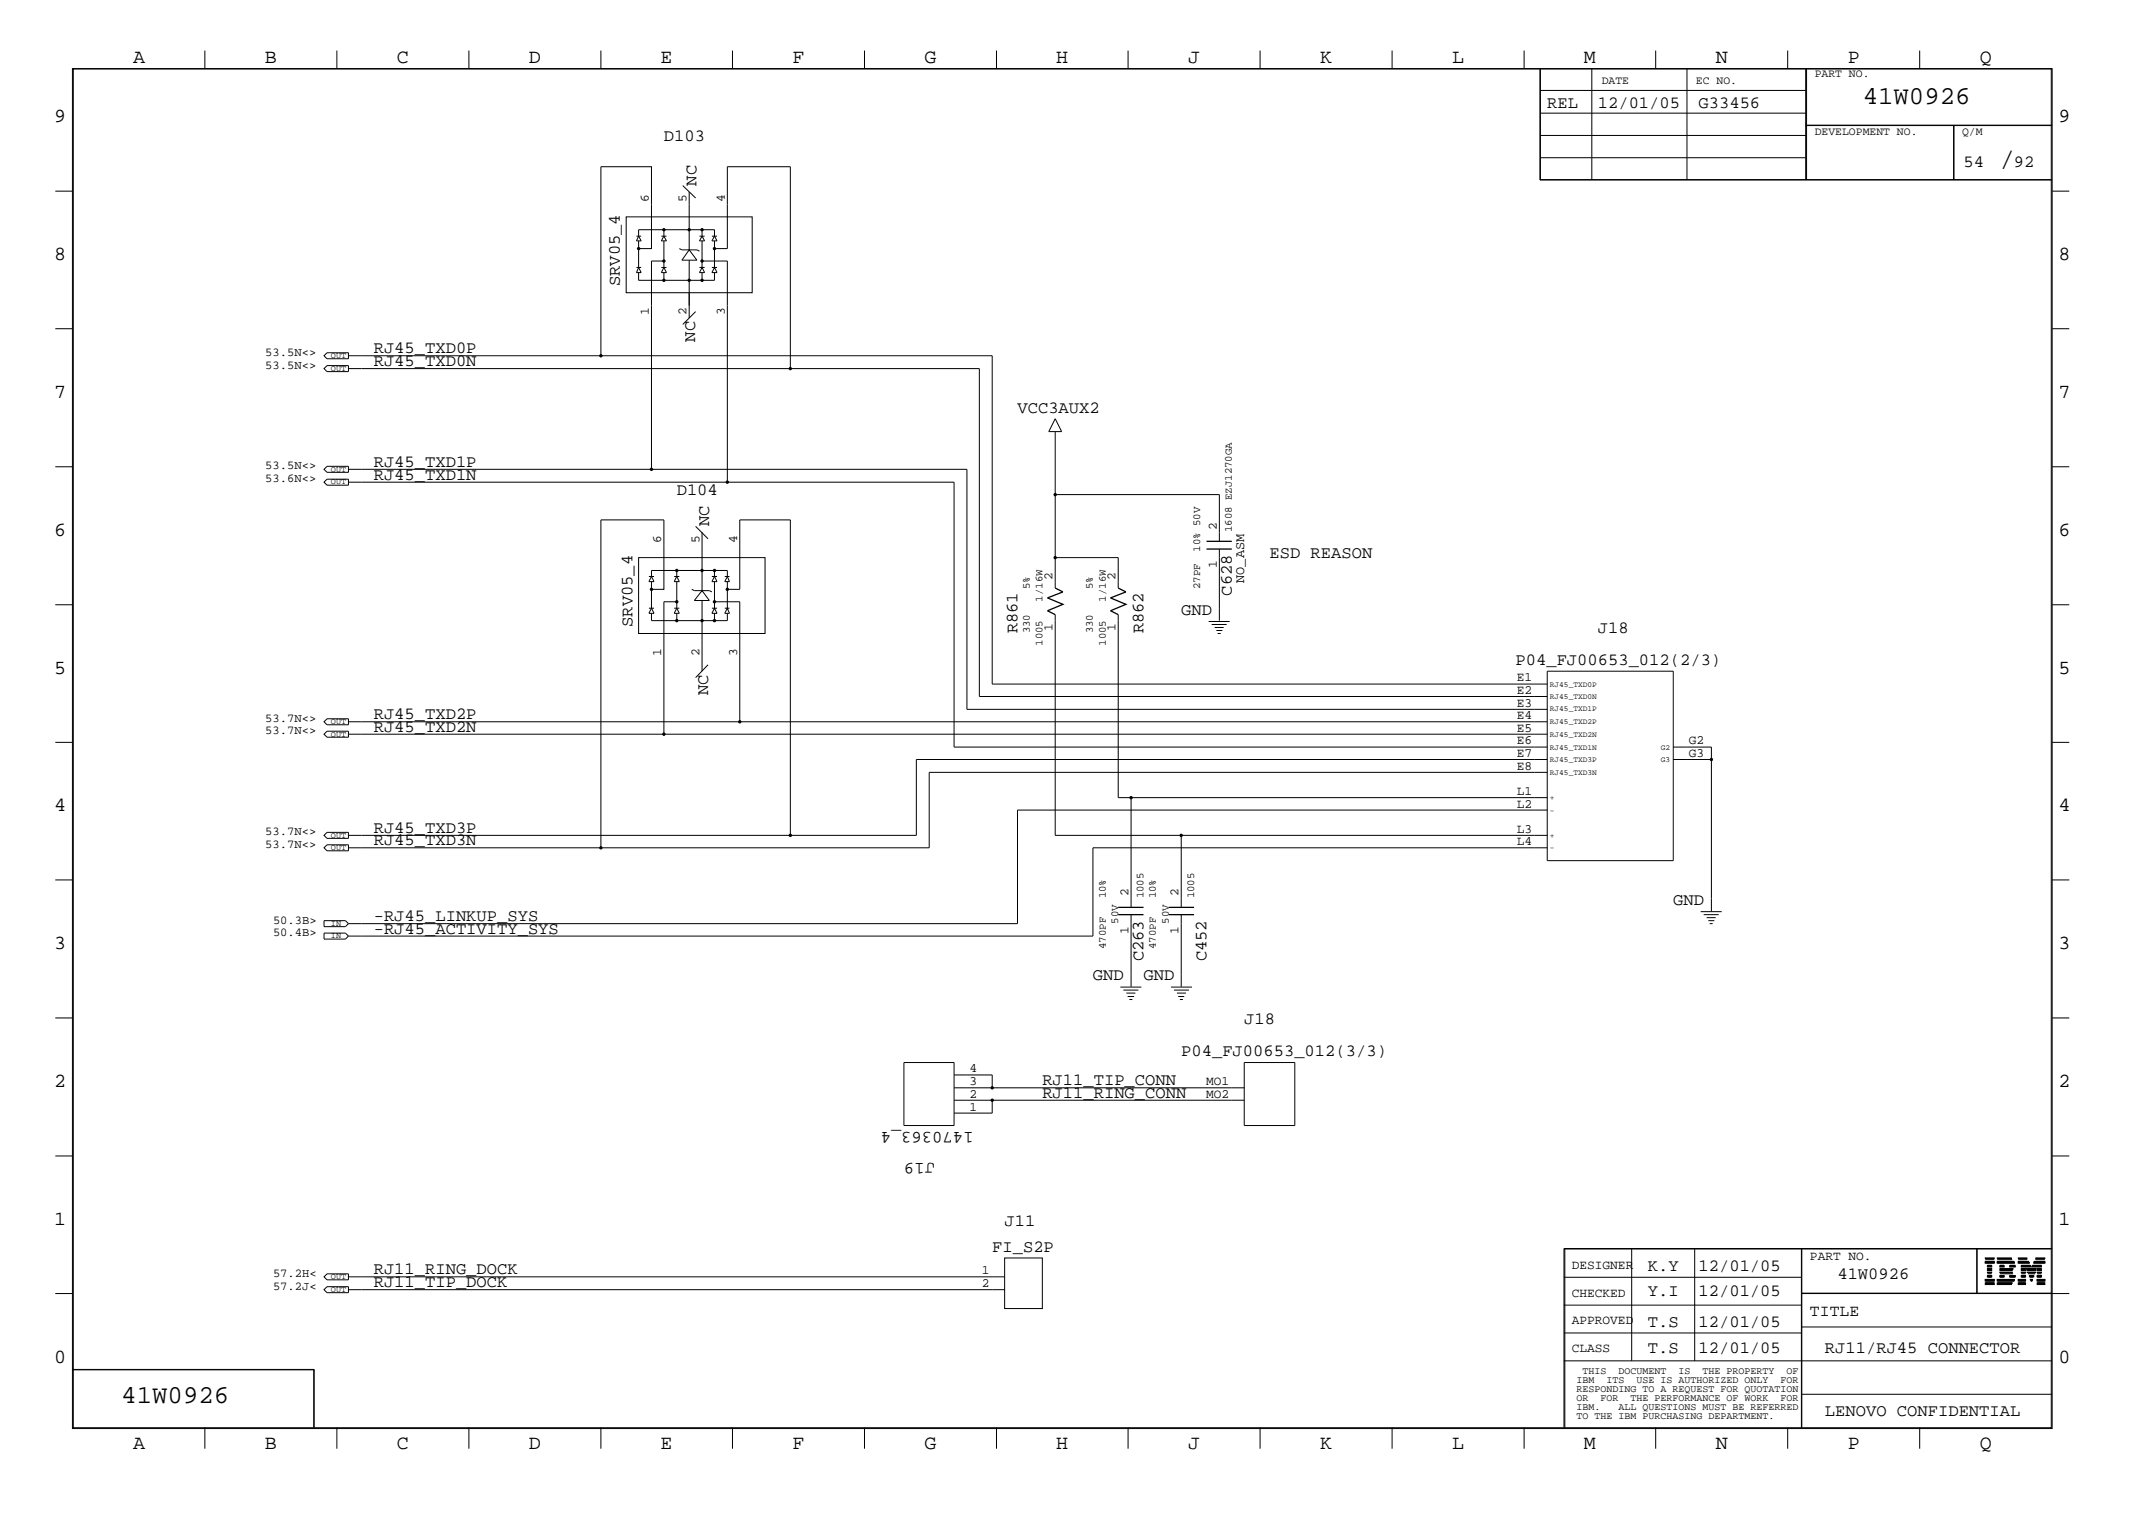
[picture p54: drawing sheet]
<svg xmlns="http://www.w3.org/2000/svg" width="423mm" height="300mm" viewBox="0 0 423 300" stroke-linecap="round" stroke-linejoin="round" font-family="sans-serif">
<defs><g id="words">
<text font-size="5.2" x="395" y="32.9">/</text>
<g font-size="5.1">
<text x="368" y="20.5">41W0926</text>
<text x="24" y="277.2">41W0926</text>
</g>
<g font-size="4">
<text x="26.3" y="12.5">A</text>
<text x="52.3" y="12.5">B</text>
<text x="78.4" y="12.5">C</text>
<text x="104.5" y="12.5">D</text>
<text x="130.5" y="12.5">E</text>
<text x="156.5" y="12.5">F</text>
<text x="182.6" y="12.5">G</text>
<text x="208.6" y="12.5">H</text>
<text x="234.7" y="12.5">J</text>
<text x="260.8" y="12.5">K</text>
<text x="286.9" y="12.5">L</text>
<text x="312.8" y="12.5">M</text>
<text x="338.9" y="12.5">N</text>
<text x="365" y="12.5">P</text>
<text x="391.1" y="12.5">Q</text>
<text x="10.7" y="24.1">9</text>
<text x="406.7" y="24.1">9</text>
<text x="10.7" y="51.4">8</text>
<text x="406.7" y="51.4">8</text>
<text x="10.7" y="78.6">7</text>
<text x="406.7" y="78.6">7</text>
<text x="10.7" y="105.8">6</text>
<text x="406.7" y="105.8">6</text>
<text x="10.7" y="133.1">5</text>
<text x="406.7" y="133.1">5</text>
<text x="10.7" y="160.2">4</text>
<text x="406.7" y="160.2">4</text>
<text x="10.7" y="187.5">3</text>
<text x="406.7" y="187.5">3</text>
<text x="10.7" y="214.6">2</text>
<text x="406.7" y="214.6">2</text>
<text x="10.7" y="241.9">1</text>
<text x="406.7" y="241.9">1</text>
<text x="10.7" y="269.2">0</text>
<text x="406.7" y="269.2">0</text>
<text x="26.3" y="286.2">A</text>
<text x="52.3" y="286.2">B</text>
<text x="78.4" y="286.2">C</text>
<text x="104.5" y="286.2">D</text>
<text x="130.5" y="286.2">E</text>
<text x="156.5" y="286.2">F</text>
<text x="182.6" y="286.2">G</text>
<text x="208.6" y="286.2">H</text>
<text x="234.7" y="286.2">J</text>
<text x="260.8" y="286.2">K</text>
<text x="286.9" y="286.2">L</text>
<text x="312.8" y="286.2">M</text>
<text x="338.9" y="286.2">N</text>
<text x="365" y="286.2">P</text>
<text x="391.1" y="286.2">Q</text>
</g>
<g font-size="3.4">
<text x="305.6" y="21.4">REL</text>
<text x="315.6" y="21.4">12/01/05</text>
<text x="335.5" y="21.4">G33456</text>
<text x="131.1" y="27.9">D103</text>
<text x="387.9" y="32.9">54</text>
<text x="397.8" y="32.9">92</text>
<text x="137.6" y="36.7" transform="rotate(-90 137.6 36.7)">NC</text>
<text x="122.4" y="56.6" transform="rotate(-90 122.4 56.6)">SRV05_4</text>
<text x="73.8" y="69.8">RJ45_TXD0P</text>
<text x="137.3" y="67.5" transform="rotate(-90 137.3 67.5)">NC</text>
<text x="73.8" y="72.3">RJ45_TXD0N</text>
<text x="201" y="81.5">VCC3AUX2</text>
<text x="73.8" y="92.2">RJ45_TXD1P</text>
<text x="73.8" y="94.7">RJ45_TXD1N</text>
<text x="133.7" y="97.7">D104</text>
<text x="140.1" y="104" transform="rotate(-90 140.1 104)">NC</text>
<text x="250.8" y="110.2">ESD REASON</text>
<text x="243.3" y="117.7" transform="rotate(-90 243.3 117.7)">C628</text>
<text x="125" y="123.9" transform="rotate(-90 125 123.9)">SRV05_4</text>
<text x="201" y="125.1" transform="rotate(-90 201 125.1)">R861</text>
<text x="225.9" y="125.1" transform="rotate(-90 225.9 125.1)">R862</text>
<text x="233.3" y="121.4">GND</text>
<text x="315.6" y="125.1">J18</text>
<text x="299.4" y="131.3">P04_FJ00653_012(2/3)</text>
<text x="139.9" y="137.3" transform="rotate(-90 139.9 137.3)">NC</text>
<text x="73.8" y="142.1">RJ45_TXD2P</text>
<text x="73.8" y="144.6">RJ45_TXD2N</text>
<text x="73.8" y="167">RJ45_TXD3N</text>
<text x="73.8" y="164.5">RJ45_TXD3P</text>
<text x="330.5" y="178.7">GND</text>
<text x="73.8" y="181.9">-RJ45_LINKUP_SYS</text>
<text x="73.8" y="184.5">-RJ45_ACTIVITY_SYS</text>
<text x="225.9" y="189.9" transform="rotate(-90 225.9 189.9)">C263</text>
<text x="238.3" y="189.9" transform="rotate(-90 238.3 189.9)">C452</text>
<text x="215.9" y="193.6">GND</text>
<text x="225.9" y="193.6">GND</text>
<text x="245.8" y="202.4">J18</text>
<text x="233.3" y="208.6">P04_FJ00653_012(3/3)</text>
<text x="205.9" y="214.4">RJ11_TIP_CONN</text>
<text x="205.9" y="216.8">RJ11_RING_CONN</text>
<text x="192.3" y="223.6" transform="rotate(180 192.3 223.6)">1470363_4</text>
<text x="184.7" y="229.8" transform="rotate(180 184.7 229.8)">J19</text>
<text x="198.5" y="242.2">J11</text>
<text x="73.8" y="251.7">RJ11_RING_DOCK</text>
<text x="196" y="247.2">FI_S2P</text>
<text x="325.5" y="251">K.Y</text>
<text x="335.5" y="251">12/01/05</text>
<text x="73.8" y="254.3">RJ11_TIP_DOCK</text>
<text x="325.5" y="255.9">Y.I</text>
<text x="335.5" y="255.9">12/01/05</text>
<text x="363" y="252.7">41W0926</text>
<text x="325.5" y="262.2">T.S</text>
<text x="335.5" y="262.2">12/01/05</text>
<text x="325.5" y="267.2">T.S</text>
<text x="335.5" y="267.2">12/01/05</text>
<text x="360.5" y="267.2">RJ11/RJ45 CONNECTOR</text>
<text x="360.5" y="279.7">LENOVO CONFIDENTIAL</text>
</g>
<text font-size="3.2" x="357.5" y="260">TITLE</text>
<text font-size="2.7" x="245.8" y="115.1" transform="rotate(-90 245.8 115.1)">NO_ASM</text>
<g font-size="2.5">
<text x="128.2" y="39.9" transform="rotate(-90 128.2 39.9)">6</text>
<text x="135.6" y="39.9" transform="rotate(-90 135.6 39.9)">5</text>
<text x="143.2" y="39.9" transform="rotate(-90 143.2 39.9)">4</text>
<text x="128.2" y="62.3" transform="rotate(-90 128.2 62.3)">1</text>
<text x="135.6" y="62.3" transform="rotate(-90 135.6 62.3)">2</text>
<text x="143.2" y="62.3" transform="rotate(-90 143.2 62.3)">3</text>
<text x="130.6" y="107.2" transform="rotate(-90 130.6 107.2)">6</text>
<text x="138.2" y="107.2" transform="rotate(-90 138.2 107.2)">5</text>
<text x="145.6" y="107.2" transform="rotate(-90 145.6 107.2)">4</text>
<text x="240.4" y="104.7" transform="rotate(-90 240.4 104.7)">2</text>
<text x="240.4" y="112.2" transform="rotate(-90 240.4 112.2)">1</text>
<text x="207.9" y="114.6" transform="rotate(-90 207.9 114.6)">2</text>
<text x="220.4" y="114.6" transform="rotate(-90 220.4 114.6)">2</text>
<text x="207.9" y="124.6" transform="rotate(-90 207.9 124.6)">1</text>
<text x="220.4" y="124.6" transform="rotate(-90 220.4 124.6)">1</text>
<text x="130.6" y="129.6" transform="rotate(-90 130.6 129.6)">1</text>
<text x="138.2" y="129.6" transform="rotate(-90 138.2 129.6)">2</text>
<text x="145.6" y="129.6" transform="rotate(-90 145.6 129.6)">3</text>
<text x="299.6" y="137.1">E2</text>
<text x="299.6" y="134.6">E1</text>
<text x="299.6" y="142.1">E4</text>
<text x="299.6" y="139.6">E3</text>
<text x="299.6" y="144.6">E5</text>
<text x="299.6" y="149.5">E7</text>
<text x="299.6" y="147.1">E6</text>
<text x="333.6" y="149.5">G3</text>
<text x="333.6" y="147.1">G2</text>
<text x="299.6" y="152.1">E8</text>
<text x="299.6" y="159.5">L2</text>
<text x="299.6" y="157.1">L1</text>
<text x="299.6" y="167">L4</text>
<text x="299.6" y="164.5">L3</text>
<text x="222.9" y="177" transform="rotate(-90 222.9 177)">2</text>
<text x="232.8" y="177" transform="rotate(-90 232.8 177)">2</text>
<text x="222.9" y="184.5" transform="rotate(-90 222.9 184.5)">1</text>
<text x="232.8" y="184.5" transform="rotate(-90 232.8 184.5)">1</text>
<text x="191.5" y="214.4">3</text>
<text x="191.5" y="211.8">4</text>
<text x="238.3" y="214.4">MO1</text>
<text x="191.5" y="219.4">1</text>
<text x="191.5" y="216.8">2</text>
<text x="238.3" y="216.8">MO2</text>
<text x="194" y="251.7">1</text>
<text x="310.5" y="250.6">DESIGNER</text>
<text x="357.5" y="248.8">PART NO.</text>
<text x="194" y="254.3">2</text>
<text x="310.5" y="256.1">CHECKED</text>
<text x="310.5" y="261.5">APPROVED</text>
<text x="310.5" y="267">CLASS</text>
</g>
<g font-size="2.4">
<text x="52.4" y="70.3">53.5N&lt;&gt;</text>
<text x="52.4" y="72.8">53.5N&lt;&gt;</text>
<text x="52.4" y="92.7">53.5N&lt;&gt;</text>
<text x="52.4" y="95.3">53.6N&lt;&gt;</text>
<text x="52.4" y="142.6">53.7N&lt;&gt;</text>
<text x="52.4" y="145">53.7N&lt;&gt;</text>
<text x="52.4" y="167.5">53.7N&lt;&gt;</text>
<text x="52.4" y="165">53.7N&lt;&gt;</text>
<text x="53.9" y="182.5">50.3B&gt;</text>
<text x="53.9" y="184.9">50.4B&gt;</text>
<text x="53.9" y="252.2">57.2H&lt;</text>
<text x="53.9" y="254.8">57.2J&lt;</text>
</g>
<g font-size="2.3">
<text x="316.4" y="16.7">DATE</text>
<text x="335" y="16.7">EC NO.</text>
<text x="358.5" y="15.2">PART NO.</text>
<text x="358.5" y="26.6">DEVELOPMENT NO.</text>
<text x="387.6" y="26.6">Q/M</text>
</g>
<g font-size="2.1">
<text x="243.3" y="105.2" transform="rotate(-90 243.3 105.2)">1608 EZJ1270GA</text>
<text x="237.1" y="109" transform="rotate(-90 237.1 109)">10% 50V</text>
<text x="203.5" y="116.4" transform="rotate(-90 203.5 116.4)">5%</text>
<text x="205.9" y="118.9" transform="rotate(-90 205.9 118.9)">1/16W</text>
<text x="215.9" y="116.4" transform="rotate(-90 215.9 116.4)">5%</text>
<text x="218.4" y="118.9" transform="rotate(-90 218.4 118.9)">1/16W</text>
<text x="237.1" y="116.4" transform="rotate(-90 237.1 116.4)">27PF</text>
<text x="203.5" y="125.1" transform="rotate(-90 203.5 125.1)">330</text>
<text x="215.9" y="125.1" transform="rotate(-90 215.9 125.1)">330</text>
<text x="205.9" y="127.6" transform="rotate(-90 205.9 127.6)">1005</text>
<text x="218.4" y="127.6" transform="rotate(-90 218.4 127.6)">1005</text>
<text x="218.4" y="177.5" transform="rotate(-90 218.4 177.5)">10%</text>
<text x="225.9" y="177.5" transform="rotate(-90 225.9 177.5)">1005</text>
<text x="228.3" y="177.5" transform="rotate(-90 228.3 177.5)">10%</text>
<text x="235.9" y="177.5" transform="rotate(-90 235.9 177.5)">1005</text>
<text x="220.9" y="182.5" transform="rotate(-90 220.9 182.5)">50V</text>
<text x="230.9" y="182.5" transform="rotate(-90 230.9 182.5)">50V</text>
<text x="218.4" y="187.5" transform="rotate(-90 218.4 187.5)">470PF</text>
<text x="228.3" y="187.5" transform="rotate(-90 228.3 187.5)">470PF</text>
</g>
<g font-size="2">
<text x="311.4" y="273.2">IBM</text>
<text x="311.4" y="275">RESPONDING TO A REQUEST FOR QUOTATION</text>
<text x="312.6" y="271.4">THIS</text>
<text x="317.3" y="273.2">ITS</text>
<text x="319.7" y="271.4">DOCUMENT</text>
<text x="323.3" y="273.2">USE IS AUTHORIZED ONLY</text>
<text x="331.6" y="271.4">IS</text>
<text x="336.3" y="271.4">THE PROPERTY</text>
<text x="351.7" y="273.2">FOR</text>
<text x="352.9" y="271.4">OF</text>
<text x="311.4" y="276.7">OR</text>
<text x="311.4" y="278.6">IBM.</text>
<text x="311.4" y="280.2">TO THE IBM PURCHASING DEPARTMENT.</text>
<text x="316.1" y="276.7">FOR</text>
<text x="319.7" y="278.6">ALL QUESTIONS MUST BE REFERRED</text>
<text x="322.1" y="276.7">THE PERFORMANCE OF WORK</text>
<text x="351.7" y="276.7">FOR</text>
</g>
<g font-size="1.7">
<text x="65.4" y="70.8">OUT</text>
<text x="65.4" y="73.2">OUT</text>
<text x="65.4" y="95.7">OUT</text>
<text x="65.4" y="93.2">OUT</text>
<text x="65.4" y="143">OUT</text>
<text x="65.4" y="145.5">OUT</text>
<text x="65.4" y="168">OUT</text>
<text x="65.4" y="165.4">OUT</text>
<text x="65.4" y="185.3">IN</text>
<text x="65.4" y="182.9">IN</text>
<text x="65.4" y="255.2">OUT</text>
<text x="65.4" y="252.7">OUT</text>
</g>
<g font-size="1.6">
<text x="306.2" y="135.6">RJ45_TXD0P</text>
<text x="306.2" y="138.1">RJ45_TXD0N</text>
<text x="306.2" y="140.5">RJ45_TXD1P</text>
<text x="306.2" y="143.1">RJ45_TXD2P</text>
<text x="306.2" y="148.1">RJ45_TXD1N</text>
<text x="306.2" y="145.5">RJ45_TXD2N</text>
<text x="328.1" y="148.1">G2</text>
<text x="306.2" y="150.5">RJ45_TXD3P</text>
<text x="306.2" y="153.1">RJ45_TXD3N</text>
<text x="328.1" y="150.5">G3</text>
<text x="306.2" y="158">+</text>
<text x="306.2" y="160.5">-</text>
<text x="306.2" y="165.5">+</text>
<text x="306.2" y="168">-</text>
</g>
</g></defs>
<g fill="none" stroke="#000" stroke-width=".2">
<path d="M14.3 13.5h391.1v268.7h-391.1zM14.5 13.6h390.7v268.4h-390.7zM40.5 10v3.5M66.5 10v3.5M92.6 10v3.5M118.7 10v3.5M144.7 10v3.5M170.8 10v3.5M196.9 10v3.5M222.8 10v3.5M248.9 10v3.5M275 10v3.5"/>
<path d="M301.1 10v3.5M304.2 13.5v22.1h101.2M304.2 17.9h52.5M304.3 13.5v22.1M314.5 13.5v22.1M327.1 10v3.5M333.2 13.5v22.1M353.1 10v3.5M356.7 13.5v22.1M356.9 13.5v22.1M379.2 10v3.5M10.9 37.8h3.4"/>
<path d="M134.9 36.7l2.5 2.4M136.1 37.9v11.5M304.2 35.5h101.2M304.2 26.8h52.5M304.2 22.4h52.5M304.3 31.2h52.4M356.7 24.8h48.7M356.7 24.7h48.7M385.9 24.8v10.8M386 24.8v10.8M405.4 37.8h3.4M123.7 42.8h24.9v15h-24.9z"/>
<path d="M125.7 52.8h1M125.7 46.7h1M126.2 49.1h2.5v-16.2h-10v37.4M126.2 46.7v-1.3h14.9v1.3M126.2 53.8v1.6h14.9v-1.6M126.2 52.8l.5 1h-1zM126.2 46.7l.5 .9h-1zM126.2 47.6v5.2M130.6 52.8h1.1M130.6 46.7h1.1M131.1 51.6h-2.4v41.1M131.1 45.4v1.3"/>
<path d="M131.1 47.6v5.2M131.1 53.8v1.6M131.1 52.8l.6 1h-1.1zM131.1 46.7l.6 .9h-1.1zM134.2 49.1l.5 .3h3l.5 .2M136.1 49.4l1.6 2h-3zM136.1 55.4h.1M136.1 45.4h.1M136.1 51.4v11.4M138.2 52.8h1M138.2 46.7h1M138.7 52.8l.5 1h-1z"/>
<path d="M138.7 51.6h5v43.7M138.7 45.4v1.3M138.7 47.6v5.2M138.7 53.8v1.6M138.7 46.7l.5 .9h-1zM140.6 52.8h1M140.6 46.7h1M141.1 52.8l.5 1h-1zM141.1 47.6v5.2M141.1 49.1h2.6v-16.2h12.4v39.9M141.1 46.7l.5 .9h-1zM10.9 64.9h3.4"/>
<path d="M64.6 72.2h4.2v1.2h-4.2l-.6-.6zM64.6 69.7h4.2v1.2h-4.2l-.6-.6zM68.8 70.3h127.2v64.8h109.6M68.8 72.8h124.7v64.8h112.1M137.4 61.6l-2.5 2.5M405.4 64.9h3.4M10.9 92.2h3.4M64.6 94.7h4.2v1.1h-4.2l-.6-.5zM64.6 92.1h4.2v1.2h-4.2l-.6-.6zM68.8 95.3h119.7v52.3h117.1M68.8 92.7h122.2v47.4h114.6M208.4 85.3v30.9"/>
<path d="M208.4 97.7h32.5v9.2M208.4 82.7l1.3 2.6h-2.5zM405.4 92.2h3.4M10.9 119.5h3.4M126.2 110.2h24.9v14.9h-24.9zM128.2 113.9h1M128.7 116.4h2.4v-13.7h-12.4v64.8M128.7 113.9v-1.2h15v1.2M128.7 113.9l.5 1h-1zM128.7 114.9v5.2M133.2 113.9h1M133.7 112.7v1.2"/>
<path d="M133.7 114.9v5.2M133.7 113.9l.5 1h-1zM133.7 118.9h-2.6v26.1M136.7 116.4l.5 .3h2.9l.5 .2M137.4 104l2.5 2.4M138.7 116.7l1.4 1.9h-2.9zM138.7 112.7h.1M138.7 105.2v11.5M138.7 118.6v4M140.6 113.9h1M141.1 112.7v1.2M141.1 114.9v5.2"/>
<path d="M141.1 113.9l.5 1h-1zM141.1 118.9h5v23.7M143.2 113.9h.9M143.7 113.9l.4 1h-.9zM143.7 114.9v5.2M143.7 116.4h2.4v-13.7h10v62.3M208.4 110.2h12.5v6M240.9 108.5v14.1M405.4 119.5h3.4M128.2 120.1h1M128.7 120.1l.5 1.1h-1zM128.7 121.2v1.4h15v-1.4"/>
<path d="M133.2 120.1h1M133.7 121.2v1.4M133.7 120.1l.5 1.1h-1zM138.7 122.6h.1M138.7 122.7v9.9M139.9 131.3l-2.5 2.6M140.6 120.1h1M141.1 120.1l.5 1.1h-1zM141.1 121.2v1.4M143.2 120.1h.9M143.7 120.1l.4 1.1h-.9zM208.4 121.4v43.6h97.2"/>
<path d="M220.9 121.4v36.2h84.7M238.8 122.8h4.1M239.4 123.4h2.9M239.9 124h1.8M240.3 124.5h1.2M240.5 125.1h.6M305.6 132.6h24.9v37.4h-24.9zM10.9 146.6h3.4M64.6 144.4h4.2v1.2h-4.2l-.6-.6zM64.6 142h4.2v1.2h-4.2l-.6-.6zM68.8 145h236.8M68.8 142.6h236.8"/>
<path d="M223.4 157.6v21.6M305.6 150h-124.6v15h-112.2M305.6 152.6h-122v14.9h-114.8M330.5 147.6h7.6v2.4h-7.6M338.1 150v30M405.4 146.6h3.4M10.9 173.8h3.4M64.6 166.9h4.2v1.2h-4.2l-.6-.6zM64.6 164.4h4.2v1.2h-4.2l-.6-.6zM233.3 165v14.2M305.6 160h-104.6v22.5h-132.2M305.6 167.5h-89.7v17.4h-147.1"/>
<path d="M405.4 173.8h3.4M64 181.9h4.2l.6 .6-.6 .5h-4.2zM64 184.3h4.2l.6 .6-.6 .6h-4.2zM221.3 195h4.2M221.9 195.6h3M222.5 196.2h1.8M222.8 196.9h1.2M223.1 197.4h.6M223.4 180.7v14.2M231.3 195h4.2M231.9 195.6h3M232.5 196.2h1.8"/>
<path d="M232.7 196.9h1.2M233.1 197.4h.6M233.3 180.7v14.2M336 180.1h4.1M336.6 180.7h2.9M337.1 181.3h1.8M337.5 181.9h1.2M337.7 182.5h.6M10.9 201.1h3.4M178.6 209.9h9.9v12.4h-9.9zM188.5 217.3h57.3M188.5 214.9h57.3"/>
<path d="M188.5 212.3h7.5v2.6M196 217.3v2.6h-7.5M245.8 209.9h10v12.4h-10zM405.4 201.1h3.4M10.9 228.3h3.4M405.4 228.3h3.4M10.9 255.5h3.4M64.6 254.2h4.2v1.2h-4.2l-.6-.6zM64.6 251.6h4.2v1.2h-4.2l-.6-.6zM68.8 254.8h129.7M68.8 252.2h129.7M198.5 248.5h7.4v10h-7.4z"/>
<path d="M308.9 246.7h96.5M308.9 257.8h47M308.9 252.3h47M309.1 246.6v35.4M322.3 246.6v22.2M334.8 246.6v22.2M355.9 246.6v35.4M355.9 255.4h49.5M355.9 255.5h52.9M390.5 246.6v8.9M390.6 246.6v8.9M392.2 253.7h1.8z"/>
<path d="M392.2 253.6h1.8zM392.2 253.4l1.8 .1zM392.2 253l1.8 .1zM392.2 252.8l1.8 .1zM392.2 252.7l1.8 .1zM392.2 249.4l1.8 .1zM392.2 249.3l1.8 .1zM392.2 249.2l1.8 .1zM392.2 248.8h1.8zM392.2 248.7h1.8zM392.2 248.5l1.8 .1zM392.6 252.3h.8z"/>
<path d="M392.6 252.1l.8 .1zM392.6 252l.8 .1zM392.6 251.6h.8zM392.6 251.5h.8zM392.6 251.3l.8 .1zM392.6 250.9l.8 .1zM392.6 250.8h.8zM392.6 250.6l.8 .1zM392.6 250.2l.8 .1zM392.6 250l.8 .1zM392.6 249.9h.8zM394.5 253.7h2.8z"/>
<path d="M394.5 253.6h2.9zM394.5 253.4l3 .1zM394.5 248.8h3zM394.5 248.7h2.9zM394.5 248.5l2.8 .1zM394.5 253l3.3 .1zM394.5 252.8l3.4 .1zM394.5 252.7l3.4 .1zM394.5 249.4l3.4 .1zM394.5 249.3l3.4 .1zM394.5 249.2l3.3 .1zM395.1 251.6h2.6z"/>
<path d="M395.1 251.5h2.5zM395.1 251.3l2.4 .1zM395.1 250.9l2.4 .1zM395.1 250.8h2.5zM395.1 250.6l2.6 .1zM395.1 252.3h.8zM395.1 252.1l.8 .1zM395.1 252l.8 .1zM395.1 250.2l.8 .1zM395.1 250l.8 .1zM395.1 249.9h.8zM397 252.3h1.1z"/>
<path d="M397 252.1l1.1 .1zM397 252l1.1 .1zM397 250.2l1.1 .1zM397 250l1.1 .1zM397 249.9h1.1zM398.7 253.7h1.4zM398.7 253.6h1.4zM398.7 253.4l1.4 .1zM398.7 253l1.4 .1zM398.7 252.8l1.4 .1zM398.7 252.7l1.4 .1zM398.7 249.4l2.2 .1z"/>
<path d="M398.7 249.3l2.1 .1zM398.7 249.2l2 .1zM398.7 248.8h1.8zM398.7 248.7h1.8zM398.7 248.5l1.7 .1zM399.3 252.3h.8zM399.3 252.1l.8 .1zM399.3 252l.8 .1zM399.3 251.6h.8zM399.3 251.5h.8zM399.3 251.3l.8 .1zM399.3 250.9l.8 .1z"/>
<path d="M399.3 250.8h.8zM399.3 250.6l.8 .1zM399.3 250.2l1.9 .1zM399.3 250l1.9 .1zM399.3 249.9h1.8zM400.3 250.6l2 .1zM400.4 250.9l1.8 .1zM400.4 250.8h1.8zM400.5 251.3l1.6 .1zM400.6 251.5h1.5zM400.6 251.6h1.4zM400.9 252.1l.8 .1z"/>
<path d="M400.9 252l.8 .1zM401 252.3h.7zM401.1 252.7l.4 .1zM401.2 252.8l.3 .1zM401.2 253l.2 .1zM401.4 250.2l1.9 .1zM401.5 250l1.8 .1zM401.5 249.9h1.8zM401.7 249.4l2.2 .1zM401.8 249.3l2.1 .1zM401.8 249.2l2.1 .1zM402.1 248.8h1.8z"/>
<path d="M402.1 248.7h1.8zM402.2 248.5l1.7 .1zM402.4 253.7h1.5zM402.4 253.6h1.5zM402.4 253.4l1.5 .1zM402.4 253l1.5 .1zM402.4 252.8l1.5 .1zM402.4 252.7l1.5 .1zM402.4 252.3h.9zM402.4 252.1l.9 .1zM402.4 252l.9 .1zM402.4 251.6h.9z"/>
<path d="M402.4 251.5h.9zM402.4 251.3l.9 .1zM402.4 250.9l.9 .1zM402.4 250.8h.9zM402.4 250.6l.9 .1zM405.4 246.6h-96.5v35.4M14.3 270.5h47.8v11.5M14.3 270.6h47.8M62 270.5v11.5M308.9 268.8h96.5M308.9 263.3h47M355.9 275.4h49.5"/>
<path d="M355.9 262.1h49.5M40.5 282v4.2M66.5 282v4.2M92.6 282v4.2M118.7 282v4.2M144.7 282v4.2M170.8 282v4.2M196.9 282v4.2M222.8 282v4.2M248.9 282v4.2M275 282v4.2M301.1 282v4.2"/>
<path d="M327.1 282v4.2M353.1 282v4.2M379.2 282v4.2"/>
</g>
<path d="M208.4 116.2l1.6 .7-3.1 1.2 3.1 1.3-3.1 1.3 1.5 .7M220.9 116.2l1.5 .7-3 1.2 3 1.3-3 1.3 1.5 .7M238.3 108.5h5M238.3 106.9h5M220.9 179.2h5M230.9 179.2h5M220.9 180.7h5M230.9 180.7h5" fill="none" stroke="#000" stroke-width=".25"/>
<g fill="#000">
<circle cx="126.2" cy="49.1" r=".34"/>
<circle cx="131.1" cy="51.6" r=".34"/>
<circle cx="131.1" cy="55.4" r=".34"/>
<circle cx="131.1" cy="45.4" r=".34"/>
<circle cx="136.1" cy="45.4" r=".34"/>
<circle cx="136.1" cy="55.4" r=".34"/>
<circle cx="138.7" cy="51.6" r=".34"/>
<circle cx="138.7" cy="55.4" r=".34"/>
<circle cx="138.7" cy="45.4" r=".34"/>
<circle cx="141.1" cy="49.1" r=".34"/>
<circle cx="118.7" cy="70.3" r=".34"/>
<circle cx="156.1" cy="72.8" r=".34"/>
<circle cx="128.7" cy="92.7" r=".34"/>
<circle cx="143.7" cy="95.2" r=".34"/>
<circle cx="208.4" cy="97.7" r=".34"/>
<circle cx="128.7" cy="116.4" r=".34"/>
<circle cx="133.7" cy="118.9" r=".34"/>
<circle cx="133.7" cy="112.7" r=".34"/>
<circle cx="138.7" cy="112.7" r=".34"/>
<circle cx="141.1" cy="118.9" r=".34"/>
<circle cx="141.1" cy="112.7" r=".34"/>
<circle cx="143.7" cy="116.4" r=".34"/>
<circle cx="208.4" cy="110.2" r=".34"/>
<circle cx="133.7" cy="122.6" r=".34"/>
<circle cx="138.7" cy="122.6" r=".34"/>
<circle cx="141.1" cy="122.6" r=".34"/>
<circle cx="131.1" cy="145" r=".34"/>
<circle cx="146.1" cy="142.6" r=".34"/>
<circle cx="223.4" cy="157.6" r=".34"/>
<circle cx="338.1" cy="150" r=".34"/>
<circle cx="118.7" cy="167.5" r=".34"/>
<circle cx="156.1" cy="165" r=".34"/>
<circle cx="233.3" cy="165" r=".34"/>
<circle cx="196" cy="214.9" r=".34"/>
<circle cx="196" cy="217.3" r=".34"/>
</g>
<use href="#words"/>
</svg>
